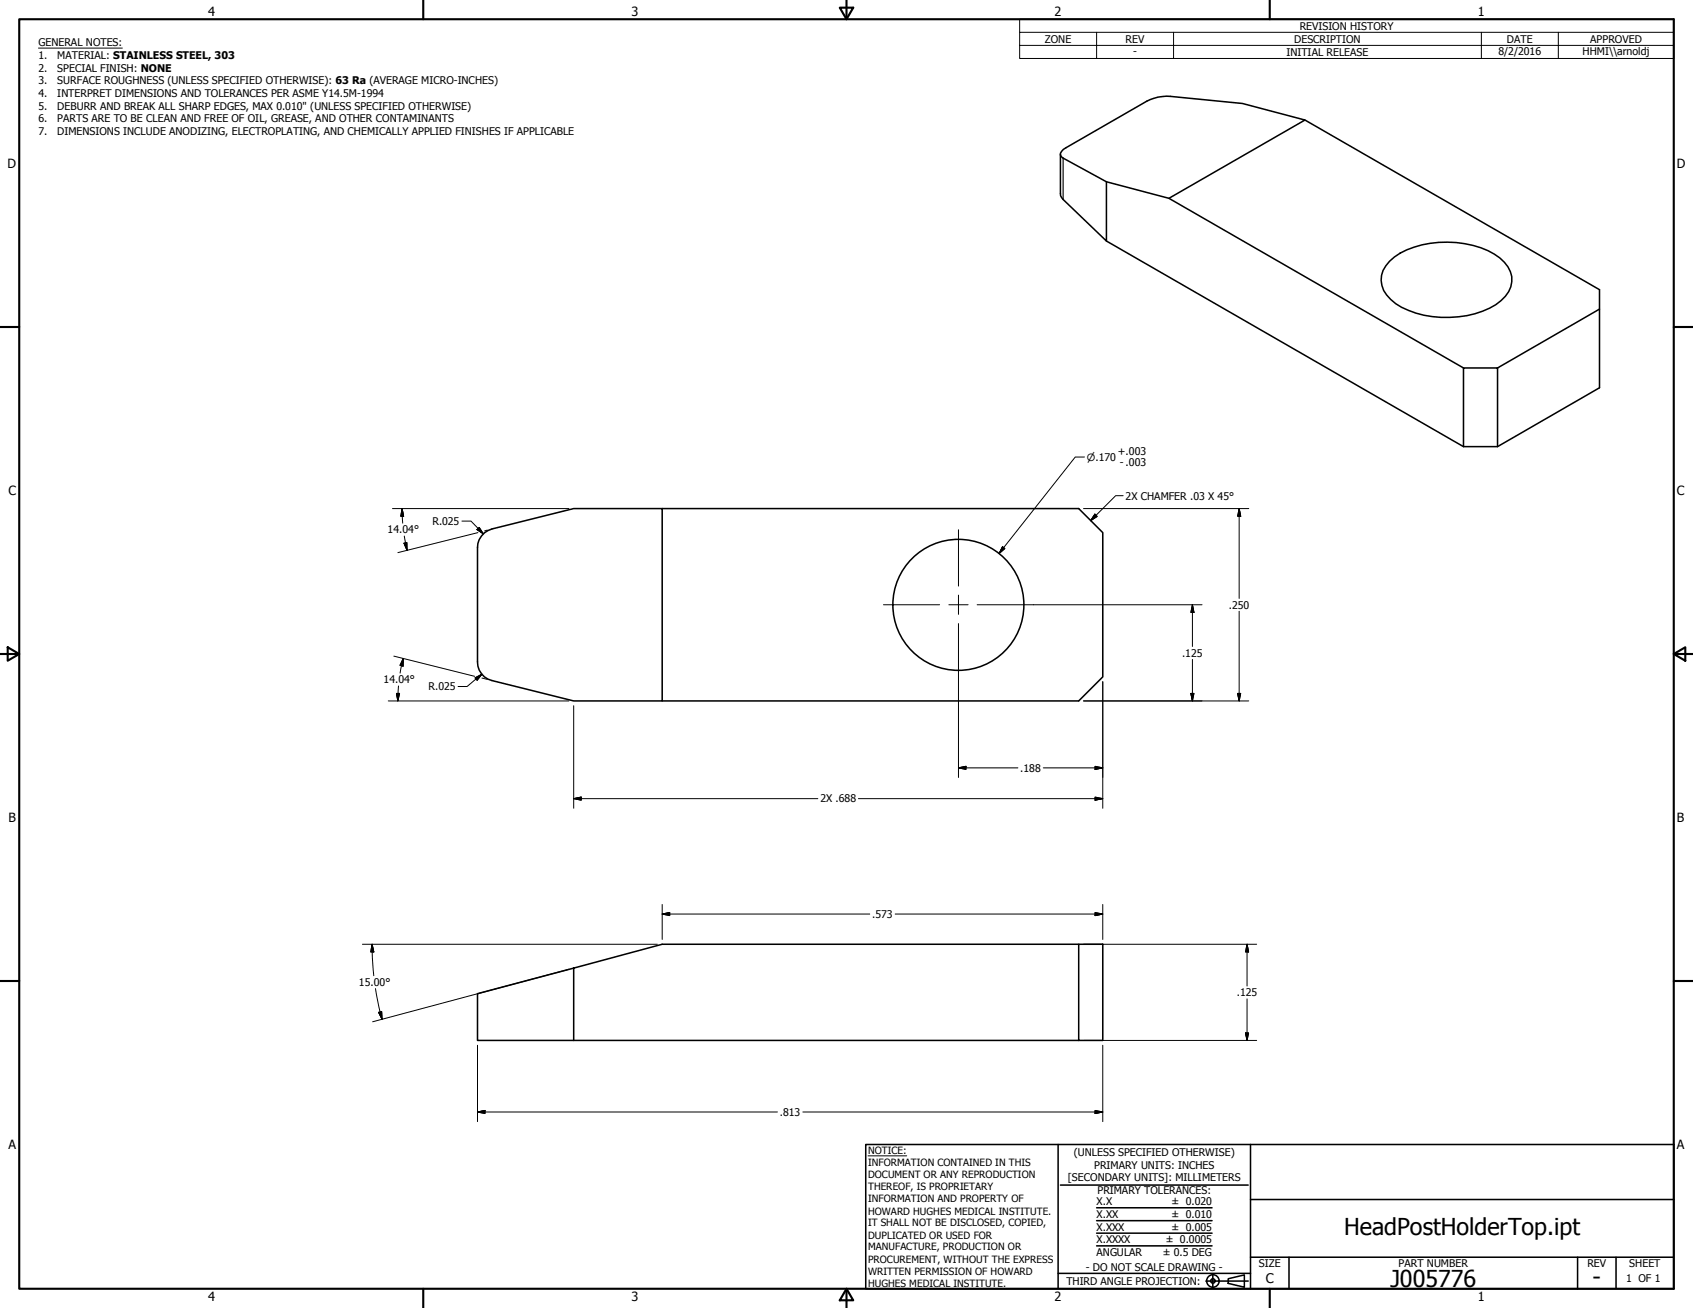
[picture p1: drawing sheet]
<svg xmlns="http://www.w3.org/2000/svg" width="559mm" height="432mm" viewBox="0 0 559 432" stroke-linecap="round" stroke-linejoin="round" font-family="sans-serif">
<defs><g id="words">
<g font-size="7.7">
<text x="443.6" y="407.7">HeadPostHolderTop.ipt</text>
<text x="458.9" y="424.8">J005776</text>
<text x="525.7" y="424.4">-</text>
</g>
<text font-size="4.4" x="417.8" y="423.5">C</text>
<g font-size="4.2">
<text x="68.7" y="5.3">4</text>
<text x="208.4" y="5.3">3</text>
<text x="348.1" y="5.3">2</text>
<text x="487.8" y="5.3">1</text>
<text x="2.5" y="55.5">D</text>
<text x="553.5" y="55.5">D</text>
<text x="2.8" y="163.4">C</text>
<text x="553.5" y="163.4">C</text>
<text x="2.9" y="271.4">B</text>
<text x="553.5" y="271.4">B</text>
<text x="2.8" y="379.3">A</text>
<text x="553.5" y="379.3">A</text>
<text x="68.7" y="429.5">4</text>
<text x="208.4" y="429.6">3</text>
<text x="348.1" y="429.6">2</text>
<text x="487.8" y="429.5">1</text>
</g>
<g font-size="3.5">
<text x="429" y="9.8">REVISION HISTORY</text>
<text x="12.7" y="15.3">GENERAL NOTES:</text>
<text x="344.9" y="14.1">ZONE</text>
<text x="371.5" y="14.1">REV</text>
<text x="427.2" y="14.1">DESCRIPTION</text>
<text x="497.4" y="14.1">DATE</text>
<text x="524.9" y="14.1">APPROVED</text>
<text x="12.7" y="19.5">1.</text>
<text x="12.7" y="23.7">2.</text>
<text x="18.9" y="19.5">MATERIAL: STAINLESS STEEL, 303</text>
<text x="18.9" y="23.7">SPECIAL FINISH: NONE</text>
<text x="374" y="18.3">-</text>
<text x="424.6" y="18.4">INITIAL RELEASE</text>
<text x="494.6" y="18.2">8/2/2016</text>
<text x="522.4" y="18.1">HHMI\\arnoldj</text>
<text x="12.7" y="27.8">3.</text>
<text x="18.9" y="27.8">SURFACE ROUGHNESS (UNLESS SPECIFIED OTHERWISE): 63 Ra (AVERAGE MICRO-INCHES)</text>
<text x="12.7" y="32">4.</text>
<text x="18.9" y="32">INTERPRET DIMENSIONS AND TOLERANCES PER ASME Y14.5M-1994</text>
<text x="12.7" y="36.2">5.</text>
<text x="12.7" y="40.4">6.</text>
<text x="18.9" y="36.2">DEBURR AND BREAK ALL SHARP EDGES, MAX 0.010&quot; (UNLESS SPECIFIED OTHERWISE)</text>
<text x="18.9" y="40.4">PARTS ARE TO BE CLEAN AND FREE OF OIL, GREASE, AND OTHER CONTAMINANTS</text>
<text x="12.7" y="44.6">7.</text>
<text x="18.9" y="44.6">DIMENSIONS INCLUDE ANODIZING, ELECTROPLATING, AND CHEMICALLY APPLIED FINISHES IF APPLICABLE</text>
<text x="369" y="150.2">+.003</text>
<text x="369.6" y="153.7">- .003</text>
<text x="371.5" y="164.9">2X CHAMFER .03 X 45°</text>
<text x="142.7" y="173.3">R.025</text>
<text x="128" y="176.1">14.04°</text>
<text x="405.6" y="200.9">.250</text>
<text x="390.1" y="216.8">.125</text>
<text x="126.6" y="225.6">14.04°</text>
<text x="141.5" y="227.9">R.025</text>
<text x="336.7" y="254.8">.188</text>
<text x="270.8" y="264.9">2X .688</text>
<text x="287.8" y="303">.573</text>
<text x="118.5" y="325.5">15.00°</text>
<text x="408.2" y="328.9">.125</text>
<text x="257.4" y="368.4">.813</text>
<text x="354.5" y="381.6">(UNLESS SPECIFIED OTHERWISE)</text>
<text x="352.5" y="390">[SECONDARY UNITS]: MILLIMETERS</text>
<text x="361.1" y="385.8">PRIMARY UNITS: INCHES</text>
<text x="362.3" y="394.1">PRIMARY TOLERANCES:</text>
<text x="361.9" y="397.9">X.X</text>
<text x="386.7" y="398">± 0.020</text>
<text x="361.9" y="402.1">X.XX</text>
<text x="361.9" y="406.3">X.XXX</text>
<text x="386.7" y="402.1">± 0.010</text>
<text x="386.7" y="406.3">± 0.005</text>
<text x="361.9" y="410.5">X.XXXX</text>
<text x="384.7" y="410.5">± 0.0005</text>
<text x="358.4" y="419.7">- DO NOT SCALE DRAWING -</text>
<text x="361.9" y="414.6">ANGULAR</text>
<text x="383.8" y="414.7">± 0.5 DEG</text>
<text x="415.5" y="418.4">SIZE</text>
<text x="461.6" y="418.3">PART NUMBER</text>
<text x="523.9" y="418.3">REV</text>
<text x="537.8" y="418.4">SHEET</text>
<text x="352" y="424.2">THIRD ANGLE PROJECTION:</text>
<text x="536.7" y="423.2">1 OF 1</text>
</g>
<g font-size="3.3">
<text x="358.7" y="152.1">⌀.170</text>
<text x="286.5" y="381.1">NOTICE:</text>
<text x="286.5" y="385">INFORMATION CONTAINED IN THIS</text>
<text x="286.5" y="389">DOCUMENT OR ANY REPRODUCTION</text>
<text x="286.5" y="392.9">THEREOF, IS PROPRIETARY</text>
<text x="286.5" y="396.9">INFORMATION AND PROPERTY OF</text>
<text x="286.5" y="400.9">HOWARD HUGHES MEDICAL INSTITUTE.</text>
<text x="286.5" y="404.9">IT SHALL NOT BE DISCLOSED, COPIED,</text>
<text x="286.5" y="408.9">DUPLICATED OR USED FOR</text>
<text x="286.5" y="412.8">MANUFACTURE, PRODUCTION OR</text>
<text x="286.5" y="416.8">PROCUREMENT, WITHOUT THE EXPRESS</text>
<text x="286.5" y="420.8">WRITTEN PERMISSION OF HOWARD</text>
<text x="286.5" y="424.8">HUGHES MEDICAL INSTITUTE.</text>
</g>
</g></defs>
<!-- layer: Visible (ANSI) -->
<g fill="none" stroke="#000" stroke-width=".51">
<path d="M430.7 39.6l97.2 56v32.4l-33.6 19.4M351 49.3l28.6-16.4a13.9 13.9 0 0 1 6.7-1.1l23.8 2.4 20.6 5.4-44.9 25.9-20.6-5.5-14.3-7.8a1.33 1.33 0 0 1-.5-2.2zM365.2 60v19.6l-14.3-13.8-.8-1.2-.1-.7M365.2 79.6l117.8 67.8M385.8 65.5l97.2 56M458.7 86.2a25 25 0 0 1 16.2-6.2 30.5 30.5 0 0 1 20.1 5.2 8.5 8.5 0 0 1 3 11.1 17.8 17.8 0 0 1-11.1 7.3 33.3 33.3 0 0 1-26.2-3.3 10.6 10.6 0 0 1-4.8-7.7 8.4 8.4 0 0 1 2.8-6.4zM527.9 102l-33.6 19.5M483 121.5h11.3v25.9h-11.3zM159.9 175.9l2.5-1.3 27-6.7h29.2v63.5h-29.2l-27-6.7a6.3 6.3 0 0 1-4.8-6.2v-37.7a6.3 6.3 0 0 1 2.3-4.9zM218.6 167.9h137.4l8 7.9v47.7l-8 7.9h-137.4M356 311.7h-137.4l-61 16.3v15.5h31.8v-23.9M356 311.7h8v31.8h-8z"/>
<path d="M189.4 343.5h166.6"/>
<circle cx="316.3" cy="199.7" r="21.6"/>
</g>
<!-- layer: Visible Narrow (ANSI) -->
<path d="M350.9 52.2v13.6" fill="none" stroke="#000" stroke-width=".38"/>
<path d="M350 50.9v13" fill="none" stroke="#000" stroke-width=".51"/>
<!-- layer: Border (ANSI) -->
<g fill="none" stroke="#000" stroke-width=".7">
<path d="M6.3 6.3h546.1v419.1h-546.1zM139.7 0v6.3M277.2 2.5h4.4l-2.2 3.8zM279.4 0v6.3M419.1 0v6.3M0 107.9h6.3M552.4 107.9h6.4M0 215.9h6.3M2.5 213.7l3.8 2.2-3.8 2.2zM552.4 215.9l3.9-2.2v4.4zM552.4 215.9h6.4M0 323.8h6.3"/>
<path d="M552.4 323.8h6.4M139.7 425.4v6.4M279.4 425.4l2.2 3.9h-4.4zM279.4 425.4v6.4M419.1 425.4v6.4"/>
</g>
<!-- layer: Title (ANSI) -->
<g fill="none" stroke="#000" stroke-width=".51">
<path d="M285.8 377.8h266.6v47.6h-266.6zM349.2 377.8v47.6M412.7 377.8v47.6M350 391.2h62M361.9 398.7h38.1M412.7 396h139.7M361.9 411.3h38.1M361.9 407.1h38.1M361.9 403h38.1M412.7 415h139.7M425.4 415v10.4M520.7 415v10.4"/>
<path d="M533.4 415v10.4M349.2 420.4h63.5M398 422.9h14M400.3 420.6v4.6M405.4 422.1l5.3-1.2v4l-5.3-1.2z"/>
<circle cx="400.3" cy="422.9" r="2.06"/>
<circle cx="400.3" cy="422.9" r=".73"/>
</g>
<path d="M286.5 381.6h12.8" fill="none" stroke="#000" stroke-width=".33"/>
<!-- layer: Symbol (ANSI) -->
<path d="M12.7 15.9h27.7M336.5 10.7v-4.4h215.9v4.4M336.5 15h215.9M361.9 10.7v8.6M387.3 10.7v8.6M488.9 10.7v8.6M514.3 10.7v8.6M552.4 10.7h-215.9v4.3M552.4 10.7v8.6h-215.9v-4.3M361.4 169.7l.7 .8-2.1 1.4zM370.7 163.6h-2.5l-8.2 8.3" fill="none" stroke="#000" stroke-width=".33"/>
<!-- layer: Center Mark (ANSI) -->
<path d="M316.4 174.9v18.6M291.6 199.6h18.5M313.2 199.6h6.3M316.4 196.5v6.3M322.5 199.6h18.6M316.4 205.9v18.5" fill="none" stroke="#000" stroke-width=".33"/>
<!-- layer: Dimension (ANSI) -->
<g fill="none" stroke="#000" stroke-width=".33">
<path d="M357.9 150.9h-3l-25.1 31.9M129.5 167.9h58.3M132.7 167.9l.5 2.5h-.9zM132.7 167.9l.2 4.8M133.3 179.3l1-.2 .1 2.6zM133.4 177l1 4.7M152.5 172h2.9l4.1 4.2M157.4 174.8l.8-.7 1.3 2.1zM157.7 175.8l-26.4 6.6M160.8 175l-.8 .3M357.6 167.9h54.6M409 167.9l.5 2.5h-1z"/>
<path d="M409 167.9v29.6M330.9 180.5l.8 .6-1.9 1.7zM341.1 199.6h55.6M393.6 199.6l.5 2.6h-1zM393.6 199.6v13.8M130 216.6l26.7 6.7M132.5 219.8l-.4 2.4M133.1 217.4l-.1 2.5-1-.3zM133.1 217.4l-.6 2.4M393.6 217.7v13.7M409 201.8v29.6M128.1 231.4h59.7"/>
<path d="M130.9 228.9h1l-.6 2.5zM131.5 226.5l-.2 4.9M156.8 223.8l2.3-1.2-1.6 1.9zM159.1 222.6l-4.9 4h-3M159.1 223.8l1.7 .5M189.4 233v33.8M316.4 224.4v32.3M357.6 231.4h54.6M364 225v41.8M393.1 228.9h1l-.5 2.5zM408.5 228.9h1l-.5 2.5zM316.4 253.5l2.4-.5v1z"/>
<path d="M316.4 253.5h19.6M344.4 253.5h19.6M361.4 253l2.6 .5-2.6 .5zM189.4 263.7l2.4-.6v1.1zM189.4 263.7h80.5M283.3 263.7h80.7M361.4 263.1l2.6 .6-2.6 .5zM218.6 298.6v11.5M364 298.6v11.5M119.6 311.7h97.4M122.8 311.7l.6 2.6h-1zM122.8 311.7l.6 10.4"/>
<path d="M187.8 320l-64.8 17.3M218.6 301.8l2.4-.6v1.1zM218.6 301.8h68.5M295.5 301.8h68.5M357.6 311.7h57.2M361.4 301.2l2.6 .6-2.6 .5zM411.6 311.7l.5 2.6h-1zM411.6 311.7v13.8M123.9 326.4l1.6 7.7M125 334.2l1-.3 .1 2.6zM125.5 334.1l.6 2.4M411.6 329.8v13.7"/>
<path d="M157.6 345.1v25.2M357.6 343.5h57.2M364 345.1v25.2M411.1 341h1l-.5 2.5zM157.6 367.1l2.5-.5v1zM157.6 367.1h99M265 367.1h99M361.4 366.6l2.6 .5-2.6 .5z"/>
</g>
<g fill="#000" stroke="#000" stroke-width=".33">
<path d="M132.7 167.9l.5 2.5zM132.7 167.9l.5 2.5h-.9zM133.3 179.3l1.1 2.4zM133.3 179.3l1-.2 .1 2.6zM157.4 174.8l2.1 1.4zM157.4 174.8l.8-.7 1.3 2.1zM409 167.9l.5 2.5zM409 167.9l.5 2.5h-1zM330.9 180.5l-1.1 2.3zM330.9 180.5l.8 .6-1.9 1.7zM133.1 217.4l-.1 2.5zM133.1 217.4l-.1 2.5-1-.3z"/>
<path d="M393.6 199.6l.5 2.6zM393.6 199.6l.5 2.6h-1zM130.9 228.9l.4 2.5zM130.9 228.9h1l-.6 2.5zM159.1 222.6l-1.6 1.9zM156.8 223.8l2.3-1.2-1.6 1.9zM393.1 228.9l.5 2.5zM393.1 228.9h1l-.5 2.5zM408.5 228.9l.5 2.5zM408.5 228.9h1l-.5 2.5zM316.4 253.5l2.4-.5zM316.4 253.5l2.4-.5v1z"/>
<path d="M361.4 254l2.6-.5zM361.4 253l2.6 .5-2.6 .5zM189.4 263.7l2.4-.6zM189.4 263.7l2.4-.6v1.1zM361.4 264.2l2.6-.5zM361.4 263.1l2.6 .6-2.6 .5zM122.8 311.7l.6 2.6zM122.8 311.7l.6 2.6h-1zM218.6 301.8l2.4-.6zM218.6 301.8l2.4-.6v1.1zM361.4 302.3l2.6-.5zM361.4 301.2l2.6 .6-2.6 .5z"/>
<path d="M411.6 311.7l.5 2.6zM411.6 311.7l.5 2.6h-1zM125 334.2l1.1 2.3zM125 334.2l1-.3 .1 2.6zM411.1 341l.5 2.5zM411.1 341h1l-.5 2.5zM157.6 367.1l2.5-.5zM157.6 367.1l2.5-.5v1zM361.4 367.6l2.6-.5zM361.4 366.6l2.6 .5-2.6 .5z"/>
</g>
<!-- layer: Symbol (ANSI) -->
<path d="M361.4 169.7l-1.4 2.2zM361.4 169.7l.7 .8-2.1 1.4z" fill="#000" stroke="#000" stroke-width=".33"/>
<use href="#words"/>
</svg>
